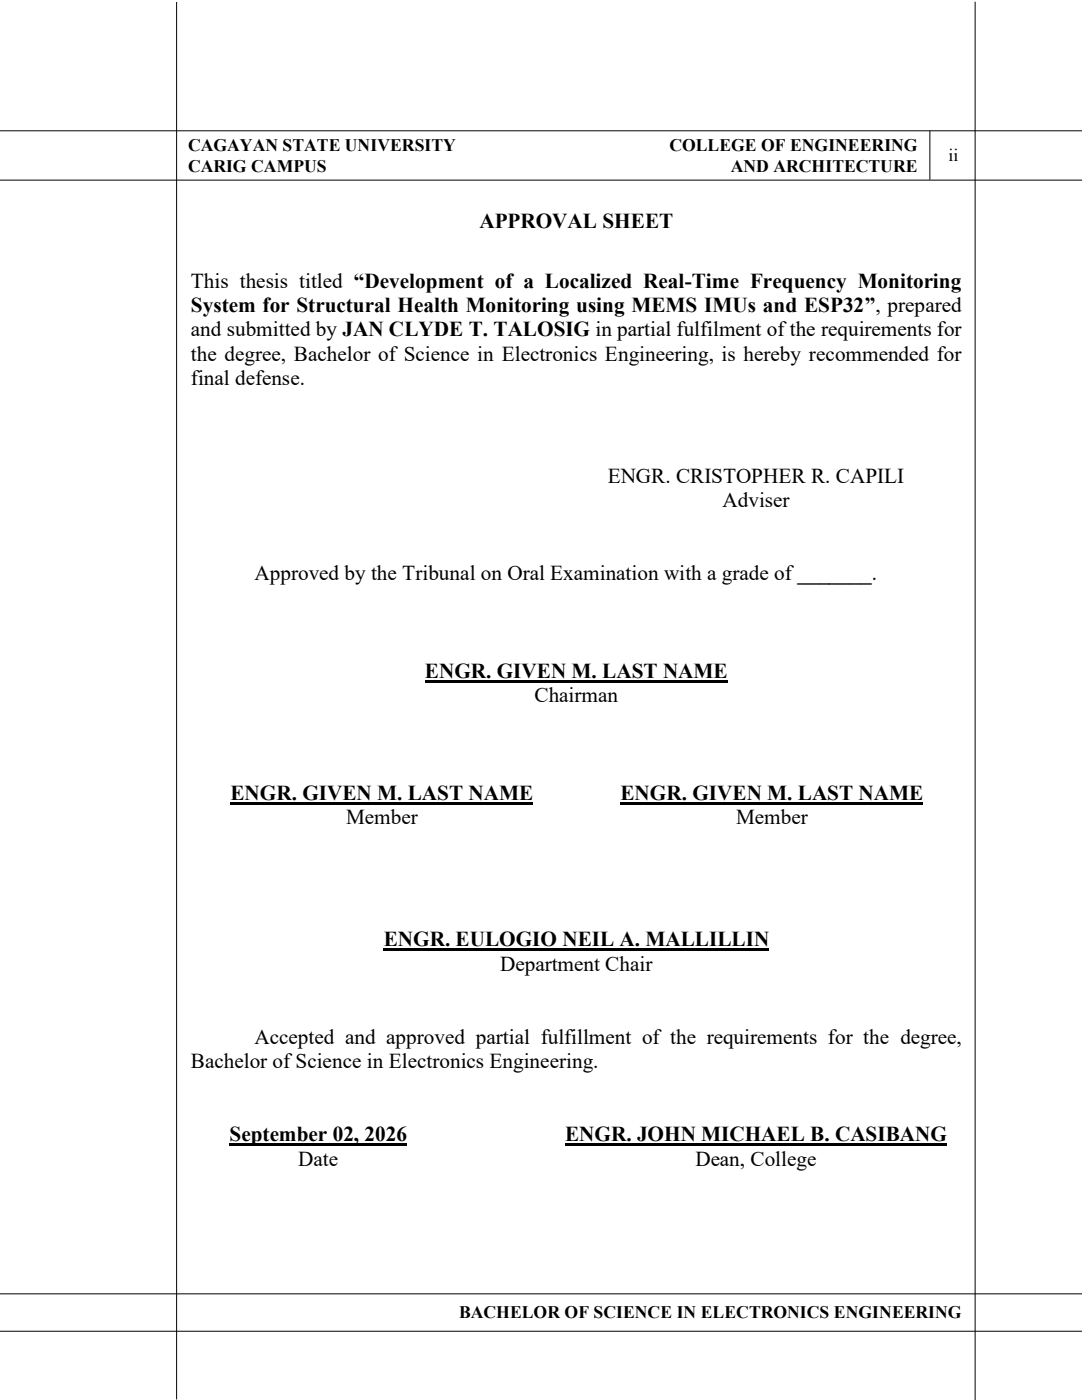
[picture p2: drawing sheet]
<svg xmlns="http://www.w3.org/2000/svg" width="216mm" height="279mm" viewBox="0 0 216 279" stroke-linecap="round" stroke-linejoin="round" font-family="sans-serif">
<defs><g id="words">
<g font-size="4.2">
<text x="95.6" y="45.4">APPROVAL SHEET</text>
<text x="38.1" y="57.4">This thesis titled “Development of a Localized Real-Time Frequency Monitoring</text>
<text x="38.1" y="62.3">System for Structural Health Monitoring using MEMS IMUs and ESP32”, prepared</text>
<text x="38.1" y="67.1">and submitted by JAN CLYDE T. TALOSIG in partial fulfilment of the requirements for</text>
<text x="38.1" y="72">the degree, Bachelor of Science in Electronics Engineering, is hereby recommended for</text>
<text x="38.1" y="76.9">final defense.</text>
<text x="121.3" y="96.4">ENGR. CRISTOPHER R. CAPILI</text>
<text x="144.2" y="101.2">Adviser</text>
<text x="50.8" y="115.8">Approved by the Tribunal on Oral Examination with a grade of_______.</text>
<text x="84.8" y="135.3">ENGR. GIVEN M. LAST NAME</text>
<text x="106.7" y="140.1">Chairman</text>
<text x="46" y="159.6">ENGR. GIVEN M. LAST NAME</text>
<text x="123.8" y="159.6">ENGR. GIVEN M. LAST NAME</text>
<text x="69.1" y="164.5">Member</text>
<text x="146.9" y="164.5">Member</text>
<text x="76.6" y="188.8">ENGR. EULOGIO NEIL A. MALLILLIN</text>
<text x="99.8" y="193.7">Department Chair</text>
<text x="50.8" y="208.3">Accepted and approved partial fulfillment of the requirements for the degree,</text>
<text x="38.1" y="213.2">Bachelor of Science in Electronics Engineering.</text>
<text x="45.8" y="227.8">September 02, 2026</text>
<text x="112.8" y="227.8">ENGR. JOHN MICHAEL B. CASIBANG</text>
<text x="59.5" y="232.7">Date</text>
<text x="138.8" y="232.7">Dean, College</text>
</g>
<g font-size="3.5">
<text x="37.5" y="30.2">CAGAYAN STATE UNIVERSITY</text>
<text x="37.5" y="34.3">CARIG CAMPUS</text>
<text x="133.6" y="30.2">COLLEGE OF ENGINEERING</text>
<text x="145.8" y="34.3">AND ARCHITECTURE</text>
<text x="189.3" y="32.2">ii</text>
<text x="91.6" y="263.1">BACHELOR OF SCIENCE IN ELECTRONICS ENGINEERING</text>
</g>
</g></defs>
<path d="M35.2 .4v278.9M194.6 .4v279M-.1 26.1h216M-.1 35.9h216M185.5 26.1v9.8M0 258.2h215.9M0 265.7h215.9" fill="none" stroke="#000" stroke-width=".2"/>
<path d="M84.8 135.9h60.4M46 160.3h60.4M123.8 160.3h60.5M76.6 189.5h76.9M45.8 228.5h35.4M112.8 228.5h76.2" fill="none" stroke="#000" stroke-width=".42"/>
<use href="#words"/>
</svg>
